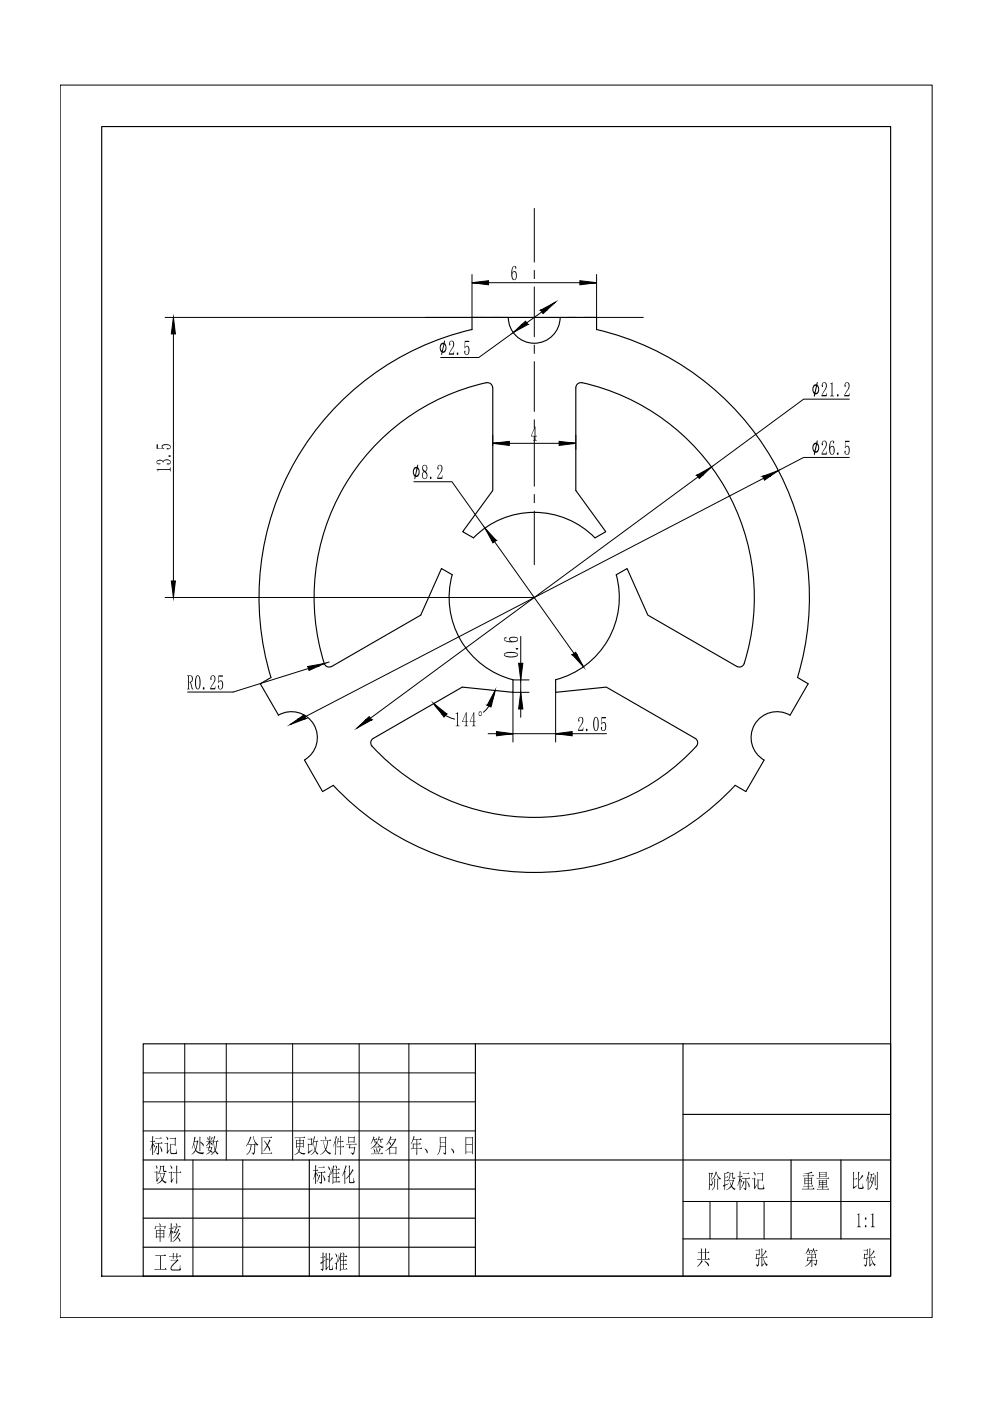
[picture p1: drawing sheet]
<svg xmlns="http://www.w3.org/2000/svg" width="297mm" height="420mm" viewBox="0 0 297 420" stroke-linecap="round" stroke-linejoin="round" font-family="sans-serif">
<g fill="none" stroke="#000" stroke-width=".34">
<path d="M30.5 38h236.5v344.7h-236.5zM141.5 98.8a82.5 82.5 0 0 0-60.3 104.4M141.5 98.9v-3.7h10.9a7.8 7.8 0 0 0 7.7 7.7 7.8 7.8 0 0 0 7.8-7.7h10.9v3.7M178.8 98.8a82.5 82.5 0 0 1 60.2 104.4M141.9 161.3l-3.2-1.8 9-12.4v-30.8a1.6 1.6 0 0 0-1.9-1.5 65.7 65.7 0 0 0-48.3 84.8l.9 .4 1-.2M178.3 161.3a25.5 25.5 0 0 0-36.4 0M178.4 161.3l3.2-1.8-9-12.4v-30.8a1.58 1.58 0 0 1 1.9-1.5 65.8 65.8 0 0 1 48.2 84.8l-.9 .4-1-.2-26.6-15.3-6.2-14-3.3 1.8a25.5 25.5 0 0 1-18.2 31.6M99.5 199.8l26.6-15.3 6.2-14 3.3 1.8a25.5 25.5 0 0 0 18.1 31.6M81.2 203.2l-3.2 1.8 5.5 9.5a7.8 7.8 0 0 1 10.6 2.8 7.8 7.8 0 0 1-2.9 10.6l5.5 9.5 3.2-1.9a82.5 82.5 0 0 0 120.5 0l3.2 1.9 5.4-9.4a7.8 7.8 0 0 1-2.8-10.7 7.8 7.8 0 0 1 10.6-2.8l5.4-9.5-3.1-1.8M153.8 203.9v3.7l-15.2-1.5-26.7 15.3M166.5 203.9v3.7l15.2-1.5 26.7 15.3M111.5 223.8a66 66 0 0 0 97.2 0"/>
<path d="M111.9 221.4a1.55 1.55 0 0 0-.4 2.4M208.4 221.4a1.55 1.55 0 0 1 .3 2.4M42.9 313h224.1v69.7h-224.1zM142.5 313v69.7M204.7 313v69.7M204.7 334.2h62.3M42.9 356.6h99.6M42.9 347.9h224.1M92.7 347.9v34.8M237.1 347.9v23.6M252.1 347.9v23.6M42.9 374h99.6"/>
<path d="M42.9 365.3h99.6M204.7 371.5h62.3"/>
</g>
<g fill="#000">
<path d="M135 102.3h.8l.3 1-.3 .9-1.1 1.8h1.1l.3-.7v1.1h-1.6l1.3-2.9-.2-1.1h-.5l-.2 .5a.3 .3 0 0 1 .1 .4 .3 .3 0 0 1-.3 .2l-.1-.6zM139.3 102.2h1.4l-.1 .4h-1.2v1.6l.3-.5 .6 .1 .3 .5 .1 1-.2 .8-.4 .3-.6-.1-.4-.7a.23 .23 0 0 1 0-.3 .23 .23 0 0 1 .4 .1l-.1 .6 .3 .2h.5l.2-.7v-1.2l-.3-.3h-.4l-.5 .4zM246.4 115l.8-.4 .6 .6-.1 1.2-1.3 2.1h1.1l.4-.7-.1 1.1h-1.5v-.4l1-1.7 .3-.9-.1-.8-.3-.3-.5 .1-.2 .5a.29 .29 0 0 1 .2 .4 .29 .29 0 0 1-.3 .2zM248.8 115l.7-.4v3.9l.5 .4h-1.2l.5-.5v-3.1zM253.2 115l.8-.4 .6 .6v1.2l-1.4 2.1h1.1l.4-.7-.1 1.1h-1.5l1.3-3-.1-.8-.3-.3-.5 .1-.1 .5a.32 .32 0 0 1 .1 .4 .32 .32 0 0 1-.3 .2zM46.9 133.3h.4v1.2h1.6l-.3-.2-.2-.4 .3-.5 .4-.1 1.7 .1 .4 .7-.3 .5-.4 .2a.26 .26 0 0 1-.4 0 .26 .26 0 0 1 0-.4h.7l.2-.6-.7-.3h-1l-.6 .4 .5 .7h-2.3zM47 138.2l.7-.3 .9 .1a.3 .3 0 0 0 .3 .3 .3 .3 0 0 0 .3-.3l.9-.3 .9 .4 .2 .7-.7 .5a.29 .29 0 0 1-.4 0 .29 .29 0 0 1 0-.4 .29 .29 0 0 1 .4 .1h.3l.2-.5-.5-.4h-1.1l-.4 .7-.7-.6h-.7l-.5 .2 .1 .6h.8a.48 .48 0 0 1-.4 .3 .48 .48 0 0 1-.5-.2zM246.5 132.4l.4-.2 .6 .1 .3 .5v.7l-1.4 2.5h1l.5-.7-.1 1h-1.5l1.3-2.9-.1-.8-.3-.3-.6 .2v.5a.29 .29 0 0 1 .1 .4 .29 .29 0 0 1-.4 .1 .29 .29 0 0 1 0-.5zM253.3 132.2h1.3v.4h-1.2v1.6l.3-.5 .6 .1 .3 .6 .1 1-.2 .6-.4 .4-.6-.1-.3-.6a.3 .3 0 0 1-.1-.3 .3 .3 0 0 1 .3-.2v.9l.6 .1 .4-.6v-1.1l-.4-.6-.3 .1-.5 .4zM46.9 140.7h3.8l.4-.5v1.2l-.3-.5h-3.3l-.2 .5-.1-.4zM131.2 139.8l.8-.4 .6 .6-.1 1.2-1.3 2h1l.5-.6-.2 1h-1.4v-.4l1.2-2.2-.1-1.3-.6-.1-.2 .7a.28 .28 0 0 1 .1 .4 .28 .28 0 0 1-.5 0 .28 .28 0 0 1 .1-.4zM63.2 202.8l.8-.3 .6 .6-.2 1.2-1.2 2 1 .1 .4-.7-.1 1h-1.5l1.3-2.9-.1-.8-.3-.3-.4 .1-.2 .6a.28 .28 0 0 1 .2 .3 .28 .28 0 0 1-.4 .2 .28 .28 0 0 1 0-.5z"/>
<path d="M65.5 202.6h1.3v.3h-1.2v1.6l.4-.4h.5l.3 .5 .1 1.1-.2 .7-.5 .4-.6-.2-.3-.5a.26 .26 0 0 1 0-.4 .26 .26 0 0 1 .4 0v.7l.6 .2 .3-.7v-1l-.4-.6-.8 .5zM136.6 213.9h.3l.4-.3v3.8l.5 .4h-1.2l.4-.4v-3.2zM173.6 215.2l.3-.2 .6 .1 .3 1.2-1.4 2.5h1.1l.4-.6-.1 1h-1.5l1.3-3.1-.4-.9-.5 .2-.1 .4a.29 .29 0 0 1 .1 .5 .29 .29 0 0 1-.4 0 .29 .29 0 0 1 0-.4zM180.3 215h1.4l-.1 .4h-1.2l-.1 1.6 .4-.4h.7l.3 .7v.9l-.2 .7-.4 .3-.6-.1-.4-.5a.31 .31 0 0 1 0-.4 .31 .31 0 0 1 .4-.1v.8l.6 .2 .3-.5v-1.2l-.3-.6-.9 .4zM127.3 344.5l.7 .4 .2 .4-.1 .6zM135.2 344.5l.8 .7a.29 .29 0 0 1 .2 .4 .29 .29 0 0 1-.4 .1zM46.5 376.5h2.7l.2-.3 .4 .5h-1.5v3.9h1l.3-.4 .4 .6-3.6 .1-.1-.3h1.7v-3.9h-1.3zM256.9 364.2l.4-.1 .3-.3v3.7l.5 .5h-1.2l.4-.3v-3.4zM261 364.2l.7-.4v3.9l.5 .3h-1.2l.5-.3v-3.4z"/>
<path d="M153.9 81.6l-.4 1.1 .3 .9 .4 .2 .4-.3v-1.2l-.3-.7zM153.7 80l.4-.3 .6 .3a.28 .28 0 0 1 .1 .4 .28 .28 0 0 1-.4 .1 .28 .28 0 0 1 0-.4l-.4-.1-.3 .3-.2 1.6 .6-.6 .5 .1 .3 .8v.8l-.3 .7-.6 .3-.5-.3-.3-1.1 .1-1.5z"/>
<path d="M133.2 103.4l-.4 2 .3-.1 .4-.7v-.7zM132.2 103l.8-.2 .1-.7a.4 .4 0 0 1 .4 .4 .4 .4 0 0 1-.2 .4l.5 .8v1l-.5 1-.7 .1-.1 .6a.26 .26 0 0 1-.4-.1 .26 .26 0 0 1 .2-.4l.1-.3-.4-.5-.2-.7 .1-.7zM132.4 103.4l-.3 1.1 .4 .7 .4-2z"/>
<path d="M244.9 115.8l-.5 2h.5l.3-.8v-.6zM243.9 115.6l.8-.3 .2-.7a.42 .42 0 0 1 .3 .4 .42 .42 0 0 1-.2 .4l.5 .9v1l-.5 .8-.7 .2-.1 .6a.42 .42 0 0 1-.3-.3 .42 .42 0 0 1 .2-.5l-.6-1v-.9zM244.1 115.8l-.3 .7v.7l.3 .5 .5-2z"/>
<path d="M160.3 127.9h.2v2.8h.5v.2h-.5v.8l.4 .5h-1.1l.4-.4v-.9h-1.1zM160.2 128.5l-.9 2.2h.9z"/>
<path d="M244.9 133.3l-.5 2.1 .5-.2 .3-.6v-.7zM243.9 133l.8-.2 .2-.6a.42 .42 0 0 1 .3 .3 .42 .42 0 0 1-.2 .4l.5 .9v.8l-.3 .9-.9 .3-.1 .6a.46 .46 0 0 1-.1-.8l-.6-1v-.7zM244.2 133.3l-.4 .7 .3 1.2 .5-2z"/>
<path d="M249.1 134.1l-.3 .5 .1 .9 .2 .5 .5 .2 .3-.6v-1l-.3-.6zM249 132.4l.4-.2 .5 .1a.3 .3 0 0 1 .3 .4 .3 .3 0 0 1-.5 .2v-.1a.42 .42 0 0 0-.5-.4 .42 .42 0 0 0-.3 .6l-.1 1.4 .3-.6 .6-.1 .5 1-.1 1.2-.5 .5-.6-.1-.5-1.1v-1.6z"/>
<path d="M125.1 140.6l-.4 2 .4-.1 .4-.7-.1-.8zM124.2 140.3l.7-.3 .2-.6a.42 .42 0 0 1 .3 .3 .42 .42 0 0 1-.2 .5l.5 .6v1.3l-.5 .8-.6 .1-.1 .6a.31 .31 0 0 1-.4-.2 .31 .31 0 0 1 .2-.4l-.6-1.2 .1-.8zM124.4 140.6l-.3 .5-.1 .7 .4 .7 .4-2.1z"/>
<path d="M127.1 141.5l-.4 .6v.8l.3 .5 .4 .1 .4-.3 .1-.7-.2-.5zM126.8 139.6l.6-.2 .5 .3 .2 .9-.2 .4a.66 .66 0 0 0 .2 1.1l-.1 1.1-.3 .3-.5 .2-.7-.8 .2-1.2a.33 .33 0 0 0 .3-.3 .33 .33 0 0 0-.3-.3l-.2-.9zM127 139.7l-.3 .7 .4 .6a.5 .5 0 0 0 .7 0 .5 .5 0 0 0 0-.6l-.1-.7z"/>
<path d="M151.4 196v.1a.47 .47 0 0 0 0 .5 .47 .47 0 0 0 .6 .2h2.1l.8-.2 .2-.3-.3-.3-.9-.2zM151.1 196l1.3-.5h1.5l1.2 .4 .2 .6-.8 .5-2.2 .1-1-.3-.3-.3z"/>
<path d="M153 191.4l-.2 .4 .7 .5 1-.1 .6-.4-.1-.3-.3-.2zM151.2 191.2a.28 .28 0 0 1 .4-.2 .28 .28 0 0 1 .2 .4l-.2 .1a.38 .38 0 0 0-.4 .4 .38 .38 0 0 0 .6 .3l1.4 .1-.5-.3-.1-.4 .3-.4 .4-.2h1.2l.8 .5-.1 .6-.7 .4-2 .1-1.3-.5-.2-.3z"/>
<path d="M56.1 202.6h1.2l.4 .4v1.1l-.5 .5 .8 2.1h-.5l-.5-2.1h-.4v1.8l.3 .3h-.8l.2-.2v-3.7zM56.7 202.7l-.1 1.8h.5l.3-.3 .1-.9-.2-.5z"/>
<path d="M59.2 202.7l-.4 1.3v1.3l.3 1.2a.59 .59 0 0 0 .6-.8v-2.3l-.2-.6zM58.9 202.7l.3-.2 .4 .1 .5 1.1-.1 2.1-.6 1-.7-.5-.2-.9v-1.7z"/>
<path d="M139.7 213.6h.2v2.8h.4l-.4 .1v1l.4 .3h-1.1l.4-.2v-1.1h-1.1zM139.6 214.2l-.9 2.2h.9z"/>
<path d="M142 213.6h.2v2.8h.4l-.4 .1v1l.3 .3h-1l.4-.3v-1h-1.1zM141.9 214.2l-1 2.2h1z"/>
<path d="M143.7 213.4l.4-.1 .3 .5v.6l-.3 .3h-.4l-.2-.4zM143.8 213.6l-.2 .3 .2 .6h.3l.2-.5a.35 .35 0 0 0-.1-.4 .35 .35 0 0 0-.4 0z"/>
<path d="M178.5 215.2l-.4 1.4 .2 2a.38 .38 0 0 0 .4 .5 .38 .38 0 0 0 .3-.6l.1-2.4-.2-.8zM178.2 215.2l.3-.2 .4 .1 .6 1.3-.1 1.9-.6 .9-.6-.2-.4-1v-1.4z"/>
<path d="M46.7 349.5l.5 .5-.2 .5zM46.2 351.4h.7l.1-.2 .3 .3-.2 .1v2.2l.7-.8-.7 1.5-.3-.4 .1-2.5h-.5zM48.1 352l.5 1.6 .5-1.6zM47.7 351.9h1.4l.1-.3 .3 .4-.6 1.4a.75 .75 0 0 0 .8 1l.3 .1-.4 .4-.7-.6a.26 .26 0 0 0-.2-.3 .26 .26 0 0 0-.3 .2l-1.4 .8 1.5-1.2-.5-1.8-.2 .1zM47.9 349.5l1 .2 .1-.2 .3 .3-.2 1.3 .3 .1a.27 .27 0 0 1 .4-.1 .27 .27 0 0 1 0 .4 .27 .27 0 0 1-.4 0l-.5-.1v-1.5h-.7l-.2 1.3-.7 .9 .6-1.1z"/>
<path d="M47.8 343.7l.7 .9v1zM46.6 341.3h1.4l.2-.3 .3 .4-1.8 .1zM46.3 342.8h2l.2-.3 .3 .4h-1.1v2.9l-.4 .6-.5-.7h.6v-2.8l-.9 .1zM46.8 343.6l.4 .3-1.1 1.9zM45.6 340.6l.4 .3-.1 1.4 .4-.3 .2 .4h-.6v.6l.5 .8-.1 .3-.4-1v3.2l-.3 .1v-2.9l-.6 1.5 .6-2.4v-.2l-.5 .1-.1-.2h.6z"/>
<path d="M51 349.6l.5 .3v.7zM50.5 351.6h.7l.2-.3 .2 .3-.2 .2v2.3l.7-.8-.7 1.5-.3-.4 .1-2.7-.5 .1zM52.8 349.5l.4 .2-.1 1.9h.7l.3-.3 .2 .4h-1.2v3.2l-.3 .1 .1-3.3-1 .1-.2-.2h1.2z"/>
<path d="M50.8 341.4h1.6l.1-.3 .3 .3-.2 .2 .1 1.9-.3 .2v-.3h-1.1v2.2l.2 .2h1.1l.3-1.2 .2 1.1-.2 .4h-1.5l-.3-.2-.1-2.9 .3 .2h1.1v-1.7l-1.4 .1zM49.8 340.9l.6 .5-.1 .6zM49.3 342.9h.7l.2-.3 .2 .4-.2 2.4 .6-.7-.6 1.4-.2-.4v-2.7l-.6 .1z"/>
<path d="M58.3 342.4l-.1 .6 .4 1.5 .5-2.1zM58.3 340.9l.3 .2-.3 1.1h.7l.2-.2 .3 .4-.7 2.6 .8 .5 1.6 .1-.2 .2a.52 .52 0 0 1-.8 .3l-1.3-.6a.29 .29 0 0 0-.2-.4 .29 .29 0 0 0-.3 .4l-.9 .8 1-1.5-.4-1.7-.6 1.4 .5-1.7zM59.8 340.8l.4 .3-.2 1.3 1 .9-.1 .5-.9-1.3 .1 2.6-.3 .2z"/>
<path d="M62.8 344.3l-.1 .1a.35 .35 0 0 0-.1 .5 .35 .35 0 0 0 .5 .1 .35 .35 0 0 0 .1-.5l.1-.2zM62.1 341l.4 .4-.1 .6zM63.5 340.9l.3 .3-.6 .8zM62.8 340.6l.3 .3-.1 1.3h.4l.2-.3 .2 .4h-.8v.3l.5 .2v.4v.2l-.5-.7v.7l-.2 .2 .2 .2-.2 .4h.5l.1-.3 .3 .3-.3 .5a.44 .44 0 0 0-.1 .5 .44 .44 0 0 0 .4 .3l-.1 .3-.3-.2a.26 .26 0 0 0-.3-.2 .26 .26 0 0 0-.2 .3l-1 .6 .8-.7a.35 .35 0 0 0 .2-.5 .35 .35 0 0 0-.5-.1v-.1a.32 .32 0 0 0 .2-.4 .32 .32 0 0 0-.4-.2l-.3-.1h.8l.2-1.6-1 1.2 .9-1.4h-.7l-.2-.2h1zM64.1 342.3l.4 2.4 .3-2.4zM64.2 340.6l.4 .4-.5 1.2h.9l.2-.3 .3 .4h-.4l-.5 2.6 .4 .7 .5 .2-.1 .2a.26 .26 0 0 1-.3 .2 .26 .26 0 0 1-.2-.3l-.2-.3a.23 .23 0 0 0-.2-.3 .23 .23 0 0 0-.2 .3l-1.1 .8 1.1-1.4-.2-2.5-.6 1.1z"/>
<path d="M75 340.8l.4 .4-.9 1.7-.8 .9 .8-1.3zM75.8 340.7l.4 .2-.1 .5 .4 .9 .9 1a.53 .53 0 0 1-.6 .1 .53 .53 0 0 1-.3-.6zM74.4 343.2h1.8l.2-.3 .2 .4-.4 2.8a.31 .31 0 0 1-.4 .1 .31 .31 0 0 1-.2-.4l-.2-.1 .5 .1 .3-.4v-2h-.8l-.5 1.9-1 1 .9-1.2 .3-1.4v-.3h-.6z"/>
<path d="M79.2 342l.6 .8a.29 .29 0 0 0 .2 .3 .29 .29 0 0 0 .3-.3l.4-1.1 .4 .4-.6 1a.95 .95 0 0 0 .4 1.2v.9l-.5-1a.27 .27 0 0 0-.2-.4 .27 .27 0 0 0-.3 .4l-.9 1.1 .8-1.4a.5 .5 0 0 0 0-.8zM78.4 340.9l.2 .3h2.5l.2-.4 .3 .5h-3v4.5h2.5l.2-.3 .3 .5h-2.9l-.1 .2-.3-.3z"/>
<path d="M88.3 341.2h2.7l.2-.4 .3 .5h-1.5v.7h.8l.1-.3 .2 .4-.1 2-.2 .1v-.2h-.8l-.3 1.2 .7 .5 1.2 .1-.3 .4-1-.1-.7-.6-.4 .4-1 .5 1.3-1-.4-1.1 .5 .7 .2-1h-.8l-.3 .3v-2.5l.3 .2h.8v-.7l-1.4 .1zM89 342.1v.8h.8v-.8zM90 342.1v.8h.8v-.8zM89 343.1v.8h.8v-.8zM90 343.1v.8h.8v-.8z"/>
<path d="M92.2 341.5h1.1l.1-.2 .2 .3-.1 1.7-.2 .2v-.2h-.8v2.2l1.2-.7-1.3 1.3-.2-.5 .1-2.7 1 .2v-1.4h-1zM94 342.4l.4 2.3 .4-2.3zM94.1 340.7l.3 .3-.3 1.2h.9l.1-.2 .3 .4h-.4l-.4 2.4 .5 1a.24 .24 0 0 1 .3 .2 .24 .24 0 0 1-.3 .2l-.7-1-.6 .8-.7 .3 1.3-1.3-.5-2.4-.4 1z"/>
<path d="M96.7 352.3l.7 1.1v.9zM95.4 350h1.5l.2-.3 .3 .5h-1.9zM95.2 351.5h1.9l.2-.3 .3 .4h-1.1v2.9l-.3 .6-.5-.7h.6v-2.8l-1 .1zM95.7 352.3l.3 .3-1 1.9zM94.5 349.4l.4 .3-.2 1.3 .4-.3 .3 .4h-.7v.6l.6 .8-.2 .3-.4-.9v3.1l-.2 .1v-2.9l-.7 1.5 .7-2.3v-.3l-.6 .1-.1-.2h.7z"/>
<path d="M97.4 340.8l.4 .6-.2 .5zM96 342h2.7l.2-.4 .4 .5h-.9l-.7 2.7 .7 .7 .8 .3-.1 .1a.45 .45 0 0 1-.4 .2 .45 .45 0 0 1-.4-.3l-.7-.8-.9 1-.8 .3 .7-.4 .9-1.2-.6-2.6-.8 .1zM97 342.1l.6 2.4 .5-2.4z"/>
<path d="M99.9 349.5l.3 .3-.3 .9h1.4l.3-.4 .3 .5h-1v1h.4l.2-.3 .3 .4h-.9v1.2h.4l.2-.3 .3 .5h-.9v1.1h.5l.2-.3 .3 .5h-2v.3l-.2 .2v-3.9l-.7 1.1zM99.9 350.8v1h.8v-1zM99.9 351.9v1.2h.8v-1.2zM99.9 353.3v1.1h.8v-1.1zM100.5 349.5l.5 .4-.1 .6zM98.3 349.7l.5 .6-.1 .6zM99.4 350.1l-.7 4.6-.3-.4 .2-1.2-.4-.4 .5-.2z"/>
<path d="M101.3 341.2l.3 .3-.3 .8h.6v-1.7l.4 .3-.2 1.4h.5l.1-.3 .3 .5h-.9v1.4h.6l.2-.3 .3 .4h-1.1l.1 2.2-.3 .2v-2.4l-.9 .1-.2-.2h1.1v-1.4h-.6l-.4 1.1zM100.7 340.6l.3 .4-.5 1.1 .2 .4-.1 3.7-.2 .2v-3.7l-.6 1.3v-.2z"/>
<path d="M103.6 349.4l.3 .3-.5 1.4 .2 .2-.1 .2v3.4l-.2 .2v-3.6l-.8 1.2zM104.6 349.4l.3 .3-.1 2.5 .9-1.6 .3 .4-1.2 1.6 .1 1.8h1l.1-1.2 .3 1.2-.3 .4-1.3-.1-.1-1.9-1 .7 1-1z"/>
<path d="M104.4 340.8l1.6 .2 .2-.2 .2 .3-.1 1.5-1.7-.1-.2 .4zM104.6 341.2v1.2h1.4v-1.2zM103.7 343.1h2.8l.2-.3 .3 .5h-2l-.1 .9h1.2l.2-.3 .2 .3-.6 2a.32 .32 0 0 1-.4 .1 .32 .32 0 0 1-.1-.4l-.2-.3 .5 .2 .3-.1 .1-1.4h-1.3l-.1 .2-.2-.4 .3-.8-1 .1z"/>
<path d="M111.9 340.8l.4 .3-.3 .5h.6l.3-.3 .2 .5h-.9l.4 .6-.2 .4-.1-.3a.33 .33 0 0 0-.1-.6 .33 .33 0 0 0-.5 .2l-.5 1zM113.5 340.7l.4 .4-.4 .5h.8l.3-.3 .3 .5h-1l.4 .6-.1 .4-.4-1h-.3l-.4 .6zM112.9 342.3l.5 .8 .7 .6 .8 .2-.1 .2a.5 .5 0 0 1-.5 .2 .5 .5 0 0 1-.4-.4l-.6-.7a.27 .27 0 0 0-.3-.4 .27 .27 0 0 0-.2 .4l-.7 .7-1 .6 1.3-1.2zM112 344.5l.4 .7a.28 .28 0 0 1 .1 .3 .28 .28 0 0 1-.3 .2zM112.7 344.3l.5 .8a.24 .24 0 0 1 .1 .3 .24 .24 0 0 1-.4 .1zM111.3 346h2l.5-1.8 .4 .5-.7 1.3h.8l.2-.4 .3 .5-3.4 .1zM112.1 343.9h1.3l.1-.3 .3 .5-1.5 .1z"/>
<path d="M117 340.7l.4 .4-.4 .6h1.4l.1-.3 .3 .4-1.7 2.3 1.4 .1 .2-.3 .2 .3-.1 1.9-.2 .2v-.4h-1.7v.3l-.2 .1v-1.8l-1.2 .5 1-.6 .2-.5h.3l1.4-2.1h-1.5l-1.1 1.6 .8-1.4zM116.6 342.4l.6 .5-.1 .5zM116.9 344.3v1.5h1.7v-1.5z"/>
<path d="M124 343.2v1.3h.8v-1.3zM124 340.6l.3 .4-.3 .7h1.9l.2-.4 .3 .5h-1.3v1.2h.5l.3-.3 .3 .5h-1.1v1.3h.9l.2-.4 .3 .5h-1.4v1.6l-.3 .2v-1.8l-1.6 .1-.1-.2h.6v-1.7l.3 .2h.8v-1.2h-.9l-.8 1.3z"/>
<path d="M132 341.3v1.2h1.5v-1.2zM132 342.6v1.2h1.5v-1.2zM131.8 340.9l.2 .3h1.4l.2-.3 .2 .3-.1 4.7-.4 .5-.5-.7h.7v-1.7h-1.5l-.2 1.4-.7 1 .7-1.8z"/>
<path d="M139.7 341.3v1.8h1.8v-1.8zM139.7 343.3v2.1h1.8v-2.1zM139.5 340.9l.2 .3h1.8l.1-.3 .2 .3-.1 4.8-.2 .2v-.6h-1.8l-.2 .6z"/>
<path d="M214.5 351.3l.4 .3-.1 .1 .3 .9 .7 .6a.24 .24 0 0 1 .2 .3 .24 .24 0 0 1-.3 .2 .24 .24 0 0 1-.2-.3l-.8-1.6-.5 1.2-.8 .8 .8-1.3zM214.1 353.4l.4 .3-.3 2.1-.2 .6-.6 .5 .6-1.1zM215 353.4l.3 .3v3l-.3 .2zM212.7 352l.2 3.1a.5 .5 0 0 0 .6-.3 .5 .5 0 0 0-.2-.6l-.3-.7 .3-1.5zM212.5 351.6l.2 .2h.6l.2-.2 .2 .3-.6 1.6 .5 1-.1 .7a.34 .34 0 0 1-.3 .4 .34 .34 0 0 1-.3-.4h-.2v1.6l-.2 .1z"/>
<path d="M217.1 351.7l.3 .2 .8-.5 .3 .4-1.2 .2v1h.6l.2-.3 .2 .4h-1v1h.6l.2-.3 .2 .4h-1v1.1l1.2-.3-1.2 .6v1.1l-.2 .2v-1.2l-.3 .2-.1-.4 .4-.1zM218.7 351.6l.2 .2h.6l.1-.2 .2 .3-.1 1.1 .1 .2 .4-.1 .1 .4-.8-.1v-1.5h-.6l-.1 1.3-.5 .8 .4-1zM218.7 354.1l.5 1.3 .4-1.3zM218.4 354h1.2l.2-.3 .2 .4-.6 1.6 1.1 .9-.3 .3-.7-.6a.31 .31 0 0 0-.2-.4 .31 .31 0 0 0-.4 .3l-1.3 .7 1.5-1.2-.4-1.5z"/>
<path d="M223.9 354.2l.8 1.2-.1 .7zM222.6 351.9h1.5l.2-.3 .3 .4-1.8 .1zM222.4 353.3h1.9l.2-.3 .3 .5h-1.1l-.1 3.2a.28 .28 0 0 1-.3 .2 .28 .28 0 0 1-.2-.3l-.3-.3h.6v-2.8l-.9 .1zM222.9 354.1l.3 .4-1 1.8zM221.7 351.2l.4 .3-.2 1.3 .4-.2 .3 .4h-.7v.6l.6 .8-.2 .3-.4-1 .1 3.2-.3 .1v-2.9l-.7 1.5 .7-2.5-.6-.1-.1-.2h.7z"/>
<path d="M226.9 351.9h1.5l.2-.2 .2 .3-.1 2.1-.2 .2v-.4h-1.2v2.3l.2 .2 1.2-.1 .1-1.1 .2 .9a.35 .35 0 0 1 .1 .3 .35 .35 0 0 1-.3 .3h-1.3l-.4-.3v-2.8l.2 .2h1.2v-1.7l-1.5 .1zM225.9 351.4l.5 .5v.6zM225.3 353.5h.8l.1-.3 .2 .4-.1 2.4 .6-.8-.7 1.5-.2-.4 .1-2.7-.6 .1z"/>
<path d="M242.4 354.2v.7h.8v-.7zM240.9 351.9l1.7-.2 .7-.3 .2 .4-1.1 .1v.7h1.1l.2-.4 .3 .5h-1.6v.6h.8l.1-.3 .2 .3-.1 1.8-.2 .2v-.3h-.8v.7h.8l.3-.4 .3 .5h-1.4v.7h1.2l.2-.4 .4 .6-3.7 .1-.1-.3h1.7v-.7l-1.2 .1-.1-.2h1.3v-.7h-.8l-.2 .3v-2.2l1 .2v-.6l-1.4 .1-.1-.2h1.5v-.6zM241.3 353.4v.7h.8v-.7zM241.3 354.2v.7h.8v-.7zM242.4 353.4v.7h.8v-.7z"/>
<path d="M245.7 354.1v.5h.8v-.5zM246.7 354.1v.5h.9v-.5zM245.7 354.7v.5h.8v-.5zM246.7 354.7v.5h.9v-.5zM245.4 353.7l.3 .2h1.9l.1-.2 .2 .3-.1 1.4h-1.1v.5h.9l.2-.3 .3 .5h-1.4v.5h1.3l.2-.3 .3 .5-3.6 .1-.1-.3h1.7v-.5h-1.2l-.1-.2h1.3v-.5h-.8l-.3 .2zM245.7 351.7v.5h1.8v-.5zM245.7 352.3v.4h1.8v-.4zM245.5 351.4l2 .2 .1-.2 .2 .2-.1 1.4-.2 .1v-.2h-1.8l-.2 .4zM244.7 353.4h3.3l.3-.4 .2 .5-3.6 .1z"/>
<path d="M255.7 351.4l.4 .3-.2 .2v1.6h.7l.2-.3 .2 .4h-1.1v2.4l1.1-.5-1.2 1.1-.1-.4zM257.2 351.4l.4 .2-.1 .3v2l.9-1.6 .4 .4-1.3 1.3v2.1l.9 .1 .3-1.2 .2 1.2-.4 .4h-.9l-.3-.3z"/>
<path d="M260.6 352.1h1.1l.2-.3 .3 .4h-.8l-.2 1h.5l.1-.2 .2 .3-.7 2.3-.9 1.1 .9-1.6 .4-1.5v-.3h-.6l-.2 .7 .4 .4-.1 .5-.3-.8-.5 .7 .7-2.5zM262.2 352.4l.4 .2-.1 2.8-.3 .2zM262.8 351.4l.4 .2-.1 4.9a.3 .3 0 0 1-.3 .4 .3 .3 0 0 1-.3-.3l-.2-.3h.5zM260.3 351.3l.4 .3-.5 1.2 .2 .2-.1 3.8-.2 .1v-3.6l-.6 .9z"/>
<path d="M46.9 369.2v.7h1v-.7zM48.1 369.2v.7h.9v-.7zM46.9 370.1v.8h1v-.8zM48.1 370.1v.8h.9v-.8zM46.7 368.8l1.2 .2v-.9l.3 .3-.1 .6h.9l.1-.2 .2 .2-.1 2.2-.2 .1v-.3h-.9v1.4l-.2 .2v-1.6h-1l-.2 .3zM47.7 366.9l.4 .2-.1 .7zM46.6 367.5l.1 .3h2.6l.2-.2 .2 .4-.5 .6 .2-.7h-2.7l-.2 .7z"/>
<path d="M52.7 366.8l.4 .5-.1 .5zM51.9 367.9h1.8l.2-.3 .3 .4h-1.4l.3 .3-.8 1.1h.8l.4-.9 .3 .4-1.2 1.8-.8 .7 1.2-1.8-.8 .3-.1-.5 .4-.4 .2-1-.6 .1zM53.7 369.6l.3 .4-.4 .7a.54 .54 0 0 0-.2 .6 .54 .54 0 0 0 .4 .3l.3 .4-.1 .4-.5-.9a.33 .33 0 0 0-.4-.2 .33 .33 0 0 0-.3 .4l-1.1 .8 1.1-1.1zM51.2 366.8l.4 .3-.2 1.2 .4-.3 .3 .5h-.7v.5l.5 .3v.5l-.1 .2-.4-.8v3.1l-.2 .3v-3l-.7 1.5 .7-2.6-.7-.2h.7z"/>
<path d="M50.7 376.7h1.1v-1l.4 .3-.2 .7h.9v-.9l.4 .2-.2 .7h.6l.3-.4 .3 .5h-1.2v.5l-.2 .2v-.7h-.9v.6l-.2 .2v-.8l-1 .1zM51.1 377.9h1.9l.3-.3 .2 .4-1.8 1.6-.3 .7 .1 .4h2.2l.2-1.3 .2 .9a.4 .4 0 0 1 .1 .5 .4 .4 0 0 1-.4 .2h-2.2l-.4-.2-.1-.5 .3-.8 1.6-1.5-1.8 .1z"/>
<path d="M210.4 375.7v1.9h.9v-1.9zM210.1 374.4l.3 .2v1h.9v-1.3l.4 .3-.1 1h.5l.2-.3 .3 .4h-1v1.9h.6l.2-.4 .4 .6h-3.7l-.1-.2h1.1v-1.9l-.8 .1-.1-.2h.9zM210.3 377.9l.4 .4-1.7 1.7zM211.2 378.1l1.2 1.1a.25 .25 0 0 1 .2 .2 .25 .25 0 0 1-.3 .2 .25 .25 0 0 1-.2-.2z"/>
<path d="M228.2 374.3l.4 .3-.1 2.4h1l.3-.3 .3 .4h-1.3l.5 1.4 .9 .8-.3 .2a.26 .26 0 0 1-.4 0 .26 .26 0 0 1-.1-.3l-.7-2.1h-.2v2.2l.6-.4-.7 1-.2-.4 .1-2.4-.5 .1-.2-.2h.7zM229.5 374.9l.3 .4-1.3 1.5zM226.4 374.8h1l.2-.2 .2 .2-.1 1.6-.2 .1v-.3h-.6l-.1 1.1h.5l.2-.3 .2 .3-.3 2.1-.5 .5-.3-.6h.1a.49 .49 0 0 0 .6-.2 .49 .49 0 0 0 0-.6l.1-1-.7 .1-.3-.2 .3-1.5 .8 .2v-1.1l-.9 .1z"/>
<path d="M242.2 374.3l.4 .3-.4 .5h.8l.1-.3 .3 .4h-.9l.3 .5-.1 .3-.1-.2a.35 .35 0 0 0-.2-.6 .35 .35 0 0 0-.5 .4l-.4 .5zM243.8 374.3l.3 .3-.3 .5h.8l.2-.3 .3 .4h-1l.2 .3-.1 .5-.2-.8h-.3l-.5 .8zM241.9 376.2h2.4l.2-.3 .2 .3-.1 1.1-.3 .1v-.2h-.8v.7h1.1l.2-.2 .2 .3-.3 1.3a.26 .26 0 0 1-.2 .3 .26 .26 0 0 1-.3-.3l-.3-.3h.2a.46 .46 0 0 0 .6-.2 .46 .46 0 0 0-.1-.6v-.1h-1.1v1.8l-.3 .1v-1.9l-.7 1-1.1 .8 1-.9 .6-.9h-.9l-.1 .2-.2-.3 .3-1.2 .3 .2h.8v-.7l-1.2 .1zM243.5 376.3v.7h.8v-.7zM242.3 377.2l-.2 .7h1.1v-.7z"/>
<path d="M259.1 365.5a.3 .3 0 0 1 .6 0 .3 .3 0 0 1-.6 0zM259.1 367.8a.3 .3 0 0 1 .6 0 .3 .3 0 0 1-.6 0z"/>
<path d="M260.6 374.3l.4 .3-.2 .2v2.2h1.1l.2-.3 .3 .4-1.2 .2 .5 1.4 .8 .6-.4 .4-.8-1.5-.2-1.1h-.3v2.2l.7-.4-.7 1-.3-.4 .1-2.4-.5 .1-.1-.2h.6zM261.9 374.9l.3 .4-1.4 1.5zM258.8 374.8h1l.1-.2 .3 .2-.1 1.6-.3 .1v-.3h-.6v1.1h.5l.1-.3 .3 .3-.3 2-.4 .6-.3-.6a.55 .55 0 0 0 .6-.2 .55 .55 0 0 0 0-.7v-.9l-.7 .1-.2-.2 .2-1.5 .8 .2v-1.1l-.8 .1z"/>
<path d="M97.6 375.7l.4 .3-.1 1.6 .4-.3 .3 .5h-.7v2.6l.7-.6-.9 1.2-.2-.4zM98.6 375.8l.4 .2-.2 .2v1.9l.7-1.1 .3 .4-1 .9v2.1l.7 .2 .2-1.1 .1 1.1-.2 .3h-.8l-.2-.2zM96.7 375.5l.4 .4-.2 1.1 .4-.3 .2 .4h-.6v1.1l.6-.3-.6 .5v2.2l-.3 .6-.5-.7h.6v-1.9l-.5 .5-.2-.4 .7-.4v-1.2l-.7-.1h.7z"/>
<path d="M102.1 375.7l.3 .2-.3 .9h1.4l.3-.3 .3 .5h-1v.9h.3l.2-.3 .4 .5h-.9v1.2h.4l.2-.4 .3 .5h-.9v1.2h.5l.2-.4 .3 .5h-2v.4l-.2 .1v-3.9l-.7 1.1zM102.1 377v.9h.8v-.9zM102.1 378.1v1.2h.8v-1.2zM102.1 379.4v1.2h.8v-1.2zM102.7 375.6l.5 .6-.2 .5zM100.5 375.9l.5 .6-.1 .5zM101.6 376.3l-.7 4.5-.3-.3 .1-1.3-.3-.3 .5-.2z"/>
<circle cx="137.1" cy="106.1" r=".33"/>
<circle cx="251.1" cy="118.6" r=".32"/>
<circle cx="50.9" cy="136.8" r=".3"/>
<circle cx="251.1" cy="136.1" r=".33"/>
<circle cx="129.1" cy="143.4" r=".3"/>
<circle cx="155" cy="194.6" r=".33"/>
<circle cx="61.1" cy="206.5" r=".31"/>
<circle cx="175.8" cy="219" r=".31"/>
</g>
<g fill="none" stroke="#000" stroke-width=".3">
<path d="M49.5 95.2h118.4M52 95.2v84M141.5 84.8h37.3M141.5 82.3v12.9M166.5 90.6l-23 16.6h-11.4M178.8 82.3v12.9M254.6 119.7h-13.7l-133.9 98.6M147.7 133h24.9M147.7 130.5v3.1M172.6 130.5v4.3M254.6 137.2h-13.7l-153.9 80.1M124 144.5h11.5l39.4 55.5"/>
<path d="M49.5 179.2h110.6M98.7 198.5l-28.8 9h-13.7M156.1 190.9v24.2M130 211a9.9 9.9 0 0 0 6.3 4.7M148.4 207.1a9.9 9.9 0 0 1-3.5 6.5M153.8 203.9h4.8M158.6 207.6h-4.8v14.9M166.5 207.6v14.9M146.3 220h35.5"/>
</g>
<g fill="#000" stroke="#000" stroke-width=".3">
<path d="M52 95.2l.6 4.9h-1.2zM51.4 174.2h1.2l-.6 5zM155.4 198.9h1.3l-.6 5zM156.1 207.6l.6 5h-1.3z"/>
<path d="M141.5 84.8l4.9-.6v.6zM141.5 84.8l4.9 .6v-.6z"/>
<path d="M156.4 97.3l1.1-1 .7 1zM153.8 99.7l4.4-2.4h-1.8z"/>
<path d="M162.1 93l4.4-2.4-2.6 2.4zM162.1 93l.7 1.1 1.1-1.1z"/>
<path d="M173.8 84.2l5 .6h-5zM173.8 84.8v.6l5-.6z"/>
<path d="M147.7 133l5-.6v.6zM147.7 133l5 .6v-.6z"/>
<path d="M167.6 132.4l5 .6h-5zM167.6 133v.6l5-.6z"/>
<path d="M145.4 158.4l3.4 3.7h-1.4zM147.4 162.1l.3 .7 1.1-.7z"/>
<path d="M208.9 142.5l4.3-2.4-2.5 2.4zM208.9 142.5l.7 1 1.1-1z"/>
<path d="M228.6 142.9l4.7-1.8-2.5 1.8zM228.6 142.9l.6 1.1 1.6-1.1z"/>
<path d="M92.2 199.9l5-.9-1.9 .9zM92.2 199.9l.4 1.2 2.7-1.2z"/>
<path d="M171.5 196.3l1.1-.7 .3 .7zM171.5 196.3l3.4 3.7-2-3.7z"/>
<path d="M89.5 215.5l1.6-1.1 .6 1.1zM87 217.3l4.7-1.8h-2.2z"/>
<path d="M109.6 215.9l1.1-1 .7 1zM107 218.3l4.4-2.4h-1.8z"/>
<path d="M130 211l3.9 3.1h-1.5zM132.4 214.1l.7 .9 .8-.9z"/>
<path d="M148.4 207.1l-1.1 4.4h-1.2zM146.1 211.5l1.1 .5 .1-.5z"/>
<path d="M148.8 219.4l5 .6h-5zM148.8 220v.7l5-.7z"/>
<path d="M166.5 220l5-.6v.6zM166.5 220l5 .7v-.7z"/>
</g>
<g fill="none" stroke="#000" stroke-width=".3">
<path d="M160.1 62.5v16.1M127.5 95.2h17.7M147.7 95.2h2.5M152.7 95.2h14.9M160.1 81.1v2.5M160.1 86v15M170.1 95.2h2.5M175.1 95.2h17.7M160.1 103.5v2.5M160.1 108.4v15M160.1 125.9v2.5M160.1 130.9v14.9"/>
<path d="M160.1 148.3v2.5M160.1 153.3v16.1"/>
</g>
<g fill="none" stroke="#000" stroke-width=".3">
<path d="M18 25.5h261.4v369.7h-261.4zM55.4 313v34.9M67.8 313v34.9M87.7 313v34.9M107.7 313v69.7M122.6 313v69.7M42.9 321.8h99.6M42.9 330.4h99.6M42.9 339.2h99.6M57.8 347.9v34.8M72.8 347.9v34.8M204.7 360.3h62.3"/>
<path d="M212.8 360.3v11.2M220.9 360.3v11.2M229 360.3v11.2"/>
</g>
</svg>
